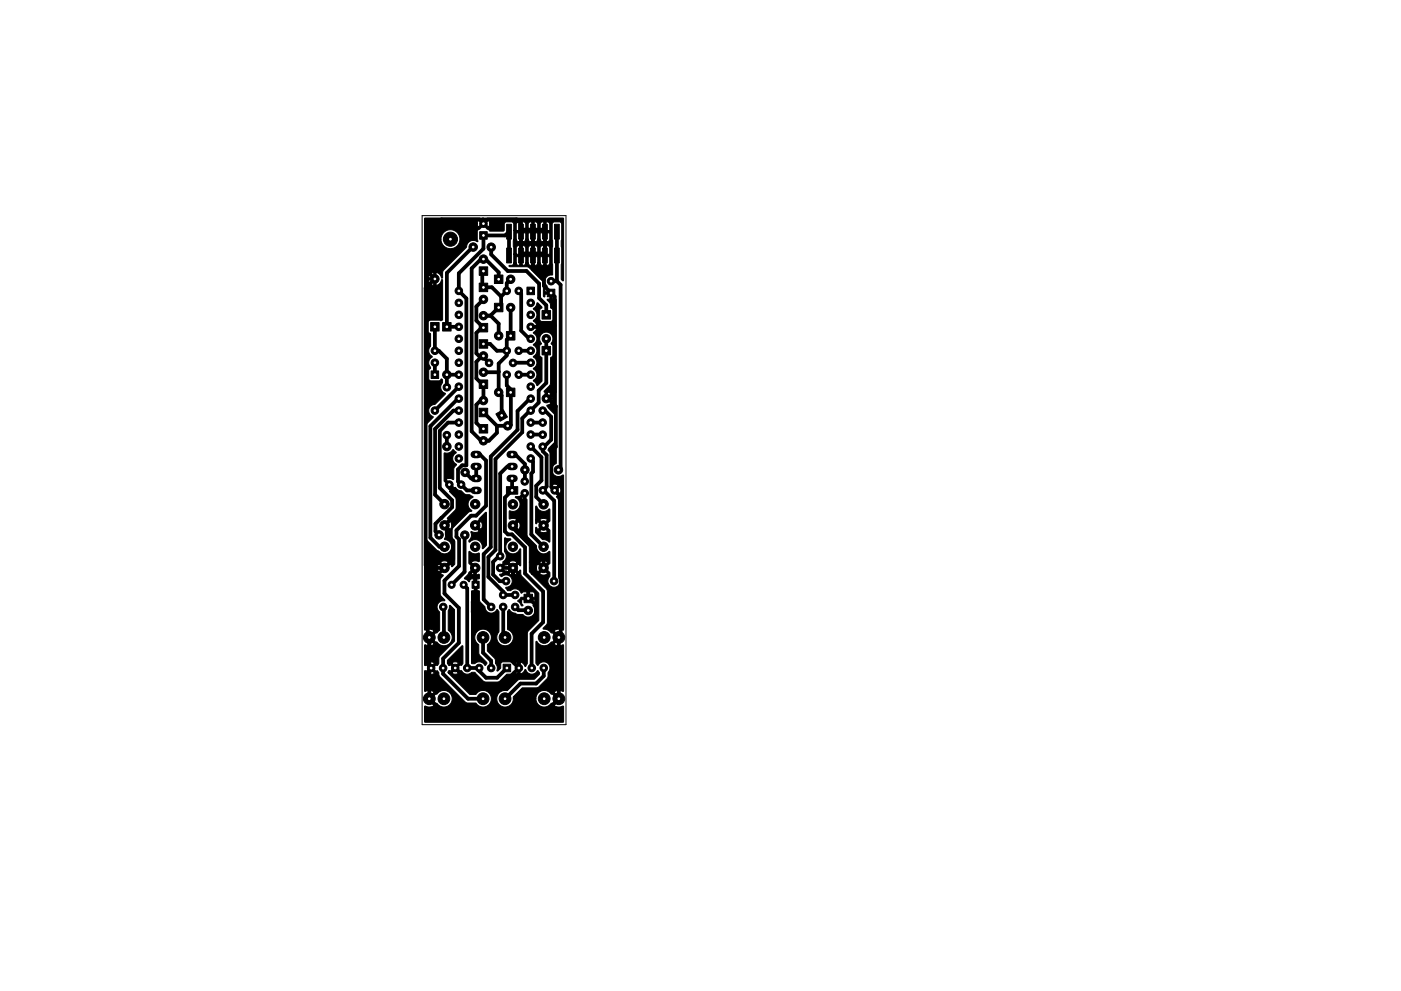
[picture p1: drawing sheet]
<svg xmlns="http://www.w3.org/2000/svg" width="297mm" height="210mm" viewBox="0 0 297 210" stroke-linecap="round" stroke-linejoin="round" font-family="sans-serif">
<path d="M89.5 45.7h30.5v108h-30.5z" fill="none" stroke="#000" stroke-width=".21"/>
<g fill="#000" stroke="#000" stroke-width=".21">
<path d="M90 46.3h11.6l.9 .8 .9-.8h16l.1 13.2-.2 .1-.3-.4 .1-11.7-.4-.4h-1.2l-.4 .4v10.9a1.38 1.38 0 0 0-1.5 .8 1.38 1.38 0 0 0 .4 1.6l-.4 .3-.1 .8h1.5l.1 1.6 .8-.1 .1 .2-.1 24.5-.2 .1-1.4-1.6-.3-.6a1.38 1.38 0 0 0 1.2-1.2h-1.6v-.5h1.6a1.3 1.3 0 0 0-1.1-1.1v1.1h-.5v-1.1l-.2-.2 1.2-1.2 .1-.4v-5.5l.5-.6v-1.9l-.3-.6a1.41 1.41 0 0 0-.7-2.3 1.46 1.46 0 0 0-1.6 .7 1.46 1.46 0 0 0 .2 1.8l-.4 .4v1.9l.5 .6v4.9l-1 1-.8-1a1.43 1.43 0 0 0 0-2.6 1.38 1.38 0 0 0 .1-2.4l-.1-.2a1.39 1.39 0 0 0 .7-1.2 1.39 1.39 0 0 0-.7-1.3l.1-.1a1.38 1.38 0 0 0-.1-2.4l.4-.4 .3-.6h-1.4l-.1-.4 .1-.1h1.4l-.7-1.1a1.39 1.39 0 0 0 .7-1.2 1.39 1.39 0 0 0-.7-1.3l.6-.6 .2-.6h.1l.9 .9-.5 .6v1.9l.2 .4 .3 .1h1.9l.4-.3v-2.1l-.5-.5-.1-1-.6-.7 .1-.1h.5v-1.1h-1.1v.6l-.3-.1v-2.8l-.2-.5-3-2.9-3.9-.1-.2-.2 .8-.2 .2-.4h.6l.1 .4 .3 .1h1.2l.4-.5h.5l.1 .3 .3 .2h1.2l.4-.5h.5l.4 .5 1.4-.1 .2-.3v-1.4h-.7v1.8h-.5v-1.8h-.8v1.3h-.5v-1.3h-.7v1.8h-.6v-1.8h-.7v1.3h-.5v-1.3h-.8v1.8h-.5v-1.8h-.7v1.3h-.6v-1.9l7.6 .1v-1.5l-.2-.3-.5-.1v1.8h-.5v-1.8l-.5 .1-.3 .3v1.4h-.5v-1.5l-.3-.2-.4-.1v1.8h-.6v-1.8h-.3l-.4 .4v1.4h-.5l-.1-1.5-.2-.2-.5-.1v1.8h-.5v-1.8h-.3l-.4 .4v1.4h-.6l-.1-2.8 .1-.3h.6l.3 .4h1.2l.3-.1 .2-.3h.5l.4 .4h1.1l.4-.1 .1-.3h.5l.4 .4h1.2l.4-.4v-1.4h-.7v1.8h-.5v-1.8h-.8v1.4h-.5v-1.4h-.7v1.8h-.6v-1.8h-.7v1.4h-.5v-1.4h-.8v1.8h-.5v-1.8h-.7v1.4h-.6v-1.9h7.6v-1.4l-.1-.3-.6-.1v1.8h-.5v-1.8h-.5l-.2 .2-.1 1.6h-.5v-1.4l-.4-.4h-.3v1.8h-.6v-1.8h-.4l-.3 .2v1.6h-.5v-1.4l-.4-.4h-.4v1.8h-.5v-1.8h-.5l-.2 .2v1.6h-.6v-1.4l-.4-.4h-1.1l-.3 .1-.2 .3v1.3l-.2 .2h-2.8l-1.4-1.2-1.3 1.1v1.9l.1 .4h-.2a1.45 1.45 0 0 0-2.2 1.3l-4.9 4.9-.2 .4v1.1l-.2 .1a1.41 1.41 0 0 0-1.1-1.2v2.8a1.6 1.6 0 0 0 1.2-1.3l.1 .1v8.4l-.3 .2-2.3-.1-.3 .3-.1 2.1 .5 .5v2.6a1.44 1.44 0 0 0 .4 2.3l-.2 .1a1.35 1.35 0 0 0-.2 2.2l-.4 .6v1.7l.1 .4 .4 .1h1.7l.5-.4 .2 .2v.6a1.31 1.31 0 0 0 .5 2.2l.1 .2-2.2 2.2a1.36 1.36 0 0 0-1.3 1.2 1.36 1.36 0 0 0 1 1.5l-1.4 1.4-.2 .5v23.7l.3 .7 2 1.9 .4 .2a1.55 1.55 0 0 0 2.6-.3 1.55 1.55 0 0 0-1.4-2.2l.3-.9a.42 .42 0 0 1 0-.5 .42 .42 0 0 1 .4-.2l.2-.1-1.2-1.2h.7l.9 .8a1.43 1.43 0 0 0 0-1.7l-.9 .9h-.7l1.2-1.3-.3-.3 1.8-1.7 .2-.6-.1-1.8-1.4-1.5 .7-.4-1.8-1.9v-5.8l.2-.1a1.56 1.56 0 0 0 1.7-.7l.6 .5-.1 .2a1.38 1.38 0 0 0 .2 2.5l-.6 .8-.1 2.3a1.45 1.45 0 0 0-1.6 0l1.8 1.8 .3-.1 .3 .4 .9 .4 .8 .7 1 .1 .7 .3-.1 .2a1.58 1.58 0 0 0-1 1.4 1.58 1.58 0 0 0 .8 1.5l-.7 .3-3.4 3.5v1.9l.5 .8v4.8l-.5 .5-.4-.6-2.1 2.1 .6 .4-.7 .9v3.1l.2 .4 .8 .8-.1 .2a1.34 1.34 0 0 0-1.5 .8 1.34 1.34 0 0 0 .5 1.6v3.8l-.6 .6-.2-.1-1 1 1 1.1 .3-.1 .3 .4a1.76 1.76 0 0 0 1.7 .3 1.81 1.81 0 0 0 1.2-1.5 1.81 1.81 0 0 0-.9-1.7v-4.1l.4-1.2 1 1v6.6l-3.2 3.2-.2 .4v1.2l-.3 .4-.2-.2-.7 .8 .7 .7 .2-.2 .3 .4 .3 .9 5.4 5.4 .4 .2h1.7l.9 .7 .5 .1 .8-.1a1.78 1.78 0 0 0 .8-2.8 1.78 1.78 0 0 0-3 .2h-1.2l-4.5-4.5h.7a1.24 1.24 0 0 0 1.4 0l-.7-.7-.7 .7h-.7l-.1-.2 .2-.3 .2 .1 .8-.7-.8-.7-.2 .2-.3-.6h.9l.7 .8 .7-.8a1.27 1.27 0 0 0-1.4 0h-.9v-.5l3.2-3.1 .1 3.7-.3 .5-.3-.2-.7 .7 .7 .7 .2-.1 .1 .1a1.33 1.33 0 0 0 2.1 .2l.7 .1 2 2h2.9l.3-.2 1.6-1.5h.9l.5-.5 .9 .5v-2.6l-.9 .5-.5-.5-2 .1-.2 .3-.1 1-.6 .6-.1-.2a1.44 1.44 0 0 0-.4-1.5l-.1-1-1.6-1.6v-1.3l.2-.1a1.78 1.78 0 0 0 .1-2.7 1.78 1.78 0 0 0-2.7 .2 1.78 1.78 0 0 0 .6 2.6l.1 2.1 1.6 1.7-.3 .6-.2-.1a1.31 1.31 0 0 0-1.9-.4l-.7 .1-.1-.1v-15.2l.6-.2v-2.5l-.8 .1-.4 .5-.9-.7 .7-.8 .2-.5 1-.9-1-1v-2.4l.2-.1a1.5 1.5 0 0 0 1.8 .3l.2 .1v1.8a1.64 1.64 0 0 0-1.7 .1l1.2 1.2-1.2 1.2a1.74 1.74 0 0 0 1.7 .1v1h-.5v2.5l.5 .1 .1 2.2 1.1 1.2a1.36 1.36 0 0 0 1.1 1.3 1.36 1.36 0 0 0 1.5-.8l.4 .5v4.3a1.78 1.78 0 0 0 .4 2.6 1.78 1.78 0 0 0 2.6-.8 1.78 1.78 0 0 0-1.2-2.4v-3.8a.31 .31 0 0 1 .2-.3 .31 .31 0 0 1 .4 .2l.4 .3 1.1 .5h1.1a1.47 1.47 0 0 0 2.2 .2 1.47 1.47 0 0 0 0-2.2l.4-.4v-.8h-2.8v.8l.3 .4-.1 .1h-.3l-.3-.6-.4-.4 .7-.8h2.9l-.1-1-.3-.1h-.7v1.1h-.6v-1.1h-.7l-.4 .2h-.1a1.35 1.35 0 0 0-2.3-.5h-.6l-.3-.7a1.35 1.35 0 0 0 1.2-1.9 1.35 1.35 0 0 0-2.2-.4l-.3-.3v-.2l1.9-.1a1.47 1.47 0 0 0 1.7 0l-.9-.8-.8 .8h-1.4l.3-.1-1.1-1.1h.7l.7 .7 .2-.1 .2 .3 .9-.9-.9-.9-.1 .3-.3-.1-.7 .7h-.7l1.1-1.1-.2-.1h1.3l.9 .8 .8-.8a1.45 1.45 0 0 0-1.7 0l-1.3-.1a1.43 1.43 0 0 0 .4-2.2v-2.8l1.1 .1a.19 .19 0 0 1 .2 .2 .19 .19 0 0 1-.2 .2 1.54 1.54 0 0 0-.3 2.5 1.54 1.54 0 0 0 2.5-.8l.1 .2v3.3l-.2 .1-.2-.4-.9 .9 .9 .9 .3-.4 .3 1.2 3.6 3.7v5.7l-2.2 2.2-.2 .5v6.5l-.5 .6a1.48 1.48 0 0 0-1-1v2.6a1.45 1.45 0 0 0 1.1-1l.1 .2a1.33 1.33 0 0 0 1.2 .8 1.33 1.33 0 0 0 1.2-.7l.5 .4v.4l-1.1 1-3.3 .1-2.5 2.3a1.77 1.77 0 0 0-2.2 1.4 1.77 1.77 0 0 0 1.6 2.1 1.77 1.77 0 0 0 1.9-1.8h4.8a1.76 1.76 0 0 0 1.2 1.7 1.76 1.76 0 0 0 2-.6h.3l1-1.1-1-1-.1 .1a1.85 1.85 0 0 0-2-.8 1.85 1.85 0 0 0-1.4 1.7h-4.8v-.3l2-2h2.9l.5-.1 1.9-1.9 .1-1.2a1.36 1.36 0 0 0-.2-2.1 1.31 1.31 0 0 0-1.9 .5l-.2 .1-.3-.5v-4.6h.2l.6 .6a1.74 1.74 0 0 0 1.5 .2l1-.7 .2 .1 1-1.1-1-1-.1 .1a2.25 2.25 0 0 0-1.8-.8v-.2l.7-.8 .2-.3-.1-6.9-.2-.5-3.1-3.1h1.7a1.46 1.46 0 0 0 1.7 0l-.9-.8-.8 .8h-1.7l-.5-.4v-.8h1.5l.3 .9 .9-.9-.9-.9-.3 .9h-1.5v-1.2h2.2l.9 .8 .8-.8a1.49 1.49 0 0 0-1.7 0h-2.2v-3.5l-2.7-2.8 .1-.3-1.2-1.2h.7l.9 .9a1.43 1.43 0 0 0 0-1.8l-.9 .9h-.7l1.2-1.2a1.68 1.68 0 0 0-1.6-.2v-1.6l.1-.1a1.55 1.55 0 0 0 2.1-.9 1.55 1.55 0 0 0-1-2l.2-.1h.8l1-1.1 .4 .3-1.1 1.1 1.2 .3 .1 7.6 .2 .4 1.7 1.8a1.56 1.56 0 0 0 1 1.6 1.56 1.56 0 0 0 1.8-.4l.1 2.5-1 1 1 .9v.9a1.32 1.32 0 0 0-.1 1.9 1.32 1.32 0 0 0 1.9 0 1.32 1.32 0 0 0 0-1.9v-16.1l-.4-.8 .3-.3-1-1.1h.7l.7 .8a1.22 1.22 0 0 0 0-1.5l-.7 .7h-.7l1-1a1.42 1.42 0 0 0-1.4-.1l-.1-2.7 .2-.2a1.6 1.6 0 0 0 2.4 .8l.1 32.9a2.08 2.08 0 0 0-2.1 .1l1.4 1.4-1.4 1.5a1.73 1.73 0 0 0 1.9 .1l.2 .1v9.8a2.08 2.08 0 0 0-2.1 .1l1.4 1.4-1.4 1.5a1.73 1.73 0 0 0 1.9 .1l.2 .1v3.2l-.1 .1h-29.3l-.1-.1v-3.3a2.14 2.14 0 0 0 2.1-.1l-1.4-1.5h.7l1 1.1 .3-.1 .3 .4a1.79 1.79 0 0 0 2.5-.4 1.79 1.79 0 0 0-.4-2.5 1.79 1.79 0 0 0-2.5 .6l-.2-.1-1 1h-.7l1.4-1.4a1.98 1.98 0 0 0-2-.1l-.1-3.9h.7a1.26 1.26 0 0 0 1.4 0l-.7-.7-.7 .7h-.7v-.5l.3 .2 .7-.8-.7-.7-.2 .2-.1-.5h.7l.7 .7 .7-.7a1.22 1.22 0 0 0-1.4 0h-.7v-3.9a2.14 2.14 0 0 0 2.1-.1l-1.4-1.4 1.4-1.4a1.93 1.93 0 0 0-2-.2l-.1-13.2h2.7l.3 .9 .9-.9-.9-.9-.3 .9h-2.7v-1.2h3.4l.9 .8 .8-.8a1.49 1.49 0 0 0-1.7 0h-3.4v-59.9h.8l.1 .2a1.34 1.34 0 0 0 1 .9v-1.1h-1.9v-.5h1.9v-1.1a1.39 1.39 0 0 0-1.1 1.1h-.8v-8.2h3.5v.3a2.01 2.01 0 0 0 3.1 1.4 2.01 2.01 0 0 0-.2-3.4 2.01 2.01 0 0 0-2.9 1.7h-3.5v-3.2h11.2l.2 .7 .7-.7h.8l.7 .7a1.22 1.22 0 0 0 0-1.5l-.7 .8h-.8l-.7-.8-.2 .8h-11.2zM101.7 49.2h1.6v1.6h-1.6zM101.6 56.6h1.8v1.8h-1.8zM107.4 52.6h1v3.2h-1zM107.4 47.6h1v3.1h-1zM110 52.6h1v3.2h-1zM110 47.6h1v3.1h-1zM112.5 52.6h1v3.2h-1zM112.5 47.6h1v3.1h-1zM115 52.6h1v3.2h-1zM115 47.6h1v3.1h-1zM117.6 52.6h1v3.2h-1z"/>
<path d="M117.6 47.6h1v3.1h-1zM91.4 78.7h1.6v1.6h-1.6zM91.3 68.4h1.8v1.8h-1.8zM93.8 68.4h1.8v1.8h-1.8zM101.6 60.1h1.8v1.8h-1.8zM101.6 72.1h1.8v1.8h-1.8zM101.6 68.6h1.8v1.8h-1.8zM104.8 58.3h1.8v1.8h-1.8zM104.8 64.3h1.8v1.8h-1.8zM107.4 70.3h1.8v1.8h-1.8zM111.7 60.9h1.6v1.6h-1.6zM114.9 65.9h1.8v1.8h-1.8z"/>
<path d="M114.9 73.5h1.8v1.8h-1.8zM116 61.4h1.6v1.6h-1.6zM101.6 90.1h1.8v1.8h-1.8zM101.6 86.6h1.8v1.8h-1.8zM101.6 80.6h1.8v1.8h-1.8zM105.1 87.8l1.6-.9 .9 1.6-1.6 .9zM107.4 82.3h1.8v1.8h-1.8zM117.8 93.6l.2 .1v4.6l-1.1 1-.1-2.9-.6-1 .1-.3zM102.9 108.7l.2 .1v6.8l-.7 .8h-.1a1.59 1.59 0 0 0-.9-1.8 1.59 1.59 0 0 0-1.9 .4l-.1-.3a1.66 1.66 0 0 0 .6-1.4l-.1-.5a1.58 1.58 0 0 0 1.7-.1l-1.2-1.2h.7l.9 .8a1.43 1.43 0 0 0 0-1.7l-.9 .9h-.7zM107.4 103.2h2.4v1.6h-2.4zM113.6 107.4l.2 .1a1.58 1.58 0 0 0 2.7 .5l.1 2.5-1 1 1 .9v2.6h-.2l-.7-.4-.7-.1-1.4-1.5v-.3h.8a1.46 1.46 0 0 0 1.7 0l-.9-.8-.8 .8h-.8v-.8h.2l.2 .5 .9-.9-.9-.9-.2 .5h-.2v-.8h.8l.9 .8 .8-.8a1.45 1.45 0 0 0-1.7 0h-.8zM100.1 123.3h1.5v1.5h-1.5z"/>
<path d="M111.1 126.1h1.8v1.8h-1.8zM106.7 140.9h1.6v1.6h-1.6z"/>
<circle cx="92.2" cy="59.2" r=".9"/>
<circle cx="95.5" cy="50.7" r="1.5"/>
<circle cx="100.3" cy="52.4" r=".9"/>
<circle cx="102.5" cy="55" r=".9"/>
<circle cx="102.5" cy="47.5" r=".8"/>
<circle cx="104.1" cy="52.4" r=".9"/>
<circle cx="108.3" cy="59.2" r=".9"/>
<circle cx="116.8" cy="59.7" r=".8"/>
<circle cx="92.2" cy="74.4" r=".8"/>
<circle cx="92.2" cy="77" r=".8"/>
<circle cx="94.7" cy="79.5" r=".9"/>
<circle cx="97.3" cy="74.4" r=".8"/>
<circle cx="97.3" cy="64.3" r=".8"/>
<circle cx="97.3" cy="61.7" r=".8"/>
<circle cx="97.3" cy="79.5" r=".8"/>
<circle cx="97.3" cy="71.9" r=".8"/>
<circle cx="97.3" cy="77" r=".8"/>
<circle cx="97.3" cy="69.3" r=".8"/>
<circle cx="97.3" cy="66.8" r=".8"/>
<circle cx="102.5" cy="63.5" r=".9"/>
<circle cx="102.5" cy="75.5" r=".9"/>
<circle cx="102.5" cy="67" r=".9"/>
<circle cx="102.5" cy="79" r=".9"/>
<circle cx="103.7" cy="77" r=".8"/>
<circle cx="105.7" cy="71.2" r=".9"/>
<circle cx="107.4" cy="61.7" r=".8"/>
<circle cx="107.4" cy="79.5" r=".8"/>
<circle cx="107.4" cy="74.4" r=".8"/>
<circle cx="108.3" cy="65.2" r=".9"/>
<circle cx="108.8" cy="77" r=".8"/>
<circle cx="110" cy="74.4" r=".8"/>
<circle cx="110" cy="79.5" r=".8"/>
<circle cx="110" cy="61.7" r=".8"/>
<circle cx="112.5" cy="69.3" r=".8"/>
<circle cx="112.5" cy="71.9" r=".8"/>
<circle cx="112.5" cy="64.3" r=".8"/>
<circle cx="112.5" cy="77" r=".8"/>
<circle cx="112.5" cy="79.5" r=".8"/>
<circle cx="112.5" cy="74.4" r=".8"/>
<circle cx="112.5" cy="66.8" r=".8"/>
<circle cx="115.8" cy="71.9" r=".9"/>
<circle cx="92.2" cy="87.1" r=".8"/>
<circle cx="94.7" cy="92.3" r=".8"/>
<circle cx="94.7" cy="82.2" r=".8"/>
<circle cx="94.7" cy="94.7" r=".9"/>
<circle cx="97.3" cy="94.7" r=".8"/>
<circle cx="97.3" cy="87.1" r=".8"/>
<circle cx="97.3" cy="89.7" r=".8"/>
<circle cx="97.3" cy="82" r=".8"/>
<circle cx="97.3" cy="84.6" r=".8"/>
<circle cx="97.3" cy="97.3" r=".8"/>
<circle cx="97.3" cy="92.2" r=".8"/>
<circle cx="102.5" cy="93.5" r=".9"/>
<circle cx="102.5" cy="85" r=".9"/>
<circle cx="105.7" cy="83.2" r=".9"/>
<circle cx="107.6" cy="90.3" r=".9"/>
<circle cx="111.3" cy="99.7" r=".9"/>
<circle cx="112.5" cy="92.2" r=".8"/>
<circle cx="112.5" cy="84.6" r=".8"/>
<circle cx="112.5" cy="89.7" r=".8"/>
<circle cx="112.5" cy="94.7" r=".8"/>
<circle cx="112.5" cy="87.1" r=".8"/>
<circle cx="112.5" cy="82" r=".8"/>
<circle cx="112.5" cy="97.3" r=".8"/>
<circle cx="115.1" cy="94.8" r=".8"/>
<circle cx="115.1" cy="92.2" r=".8"/>
<circle cx="115.1" cy="89.7" r=".8"/>
<circle cx="115.1" cy="87.1" r=".8"/>
<circle cx="115.8" cy="84.6" r=".9"/>
<circle cx="118.4" cy="99.7" r=".9"/>
<circle cx="93.1" cy="113.5" r=".9"/>
<circle cx="94.2" cy="107" r="1"/>
<circle cx="94.2" cy="116" r="1"/>
<circle cx="94.2" cy="111.5" r="1"/>
<circle cx="95.3" cy="102.8" r=".8"/>
<circle cx="97.8" cy="102.8" r=".8"/>
<circle cx="98.6" cy="113.5" r=".9"/>
<circle cx="98.6" cy="100.2" r=".9"/>
<circle cx="100.8" cy="107" r="1"/>
<circle cx="100.8" cy="116" r="1"/>
<circle cx="100.8" cy="111.5" r="1"/>
<circle cx="106" cy="118" r=".8"/>
<circle cx="108.8" cy="116" r="1"/>
<circle cx="108.8" cy="107" r="1"/>
<circle cx="108.8" cy="111.5" r="1"/>
<circle cx="111.3" cy="102.1" r=".8"/>
<circle cx="111.3" cy="104.6" r=".8"/>
<circle cx="115.1" cy="104" r=".8"/>
<circle cx="115.2" cy="116" r="1"/>
<circle cx="115.2" cy="107" r="1"/>
<circle cx="115.2" cy="111.5" r="1"/>
<circle cx="117.6" cy="104" r=".8"/>
<circle cx="91" cy="135.2" r="1.25"/>
<circle cx="94" cy="128.8" r=".8"/>
<circle cx="94.1" cy="135.2" r="1.25"/>
<circle cx="94.2" cy="120.5" r="1"/>
<circle cx="95.8" cy="124.1" r=".75"/>
<circle cx="98.3" cy="124.1" r=".75"/>
<circle cx="100.8" cy="120.5" r="1"/>
<circle cx="102.4" cy="135.2" r="1.25"/>
<circle cx="104.1" cy="128.8" r=".8"/>
<circle cx="106" cy="120.5" r=".8"/>
<circle cx="106.7" cy="128.8" r=".8"/>
<circle cx="106.7" cy="126.2" r=".8"/>
<circle cx="107.1" cy="135.2" r="1.25"/>
<circle cx="107.3" cy="123.3" r=".8"/>
<circle cx="108.8" cy="120.5" r="1"/>
<circle cx="109.2" cy="126.2" r=".8"/>
<circle cx="109.2" cy="128.8" r=".8"/>
<circle cx="112" cy="129.5" r=".9"/>
<circle cx="115.2" cy="120.5" r="1"/>
<circle cx="115.4" cy="135.2" r="1.25"/>
<circle cx="117.5" cy="123.3" r=".8"/>
<circle cx="118.5" cy="135.2" r="1.25"/>
<circle cx="91" cy="148.2" r="1.25"/>
<circle cx="91.4" cy="141.7" r=".8"/>
<circle cx="94" cy="141.7" r=".8"/>
<circle cx="94.1" cy="148.2" r="1.25"/>
<circle cx="96.5" cy="141.7" r=".8"/>
<circle cx="99.1" cy="141.7" r=".8"/>
<circle cx="101.6" cy="141.7" r=".8"/>
<circle cx="102.4" cy="148.2" r="1.25"/>
<circle cx="104.1" cy="141.7" r=".8"/>
<circle cx="107.1" cy="148.2" r="1.25"/>
<circle cx="110" cy="141.7" r=".8"/>
<circle cx="112.7" cy="141.7" r=".8"/>
<circle cx="115.3" cy="141.7" r=".8"/>
<circle cx="115.4" cy="148.2" r="1.25"/>
<circle cx="118.5" cy="148.2" r="1.25"/>
</g>
<path d="M100.6 99h.8M100.6 96.4h.8M108.2 99h.8M108.2 96.4h.8M100.6 101.5h.8M100.6 104h.8M108.2 101.5h.8" fill="none" stroke="#000" stroke-width="1.6"/>
<g fill="none" stroke="#000" stroke-width=".8">
<path d="M100.3 52.4l-5.6 5.5v11.4h2.3M102.2 57.5v3.4h2.1l1.9 2M102.4 46.6l.1 .9M104.1 52.4v1.6l3.6 3.5h3.9l2.7 2.7v3l1.5 1.6v2M105.7 59.2v-1.4l-2.8-2.8h-.9l-2 1.9v34.6l2 2h1.7l1.7-1.7v-1.5l-2.9-2.8h-.3M107.9 54.2v-5l-.8 .8h-4.6v2.8l-5.2 5.2v3.7l1.6 1.6v35.4h-.9l-.9 .9v2.6l1.9 1.8h2M108.8 59.2h-.5l-.9 .9v1.6l-1.2 1.2M110.5 48.7h5v5.1h-5v-6.3l-1-.9h-15.9l-2.6 2.6v8.8l1.2 1.2-2 1.9v58.8l.6 .6h3.5l1.8-1.8v-3.9l-1.4-1.4v-1.5l-.4-.4 2.7-2.8v-3.4l-1.7-1.8v-.7M113 54.2v2.9l2.3 2.3v1.2l2.3 2.3v20.3l-1.4 1.4 1.7 1.6v8.6l-1 .9v7.6l1.9 1.9 .1 29.7-.4 .3v13l-3.9 3.9h-19.7l-3.9-3.9v-13l-.3-.3v-14.5M113 48.7v5.1M118.1 59.7l.8 .7v39.1l-.5 .4M118.1 48.7v11"/>
<path d="M118.1 59.7h-1.3M92.2 69.3v5.1h.8l1.7 1.7v6.1M92.2 77v2.5M94.7 79.5h2.6M97 69.3h.1M102.1 69.5l-1.1 1.1v4.4l.5 .5h.7l1.5 1.5M102.2 73h1.7l1.5 1.4h2M102.2 75.5l-1.2 1.3v3.5l1.2 1.2M102.5 63.5l-1.5 1.5v3l1.5 1.5M102.5 67h1.5l1.7 1.7v2.5M105.7 78.9l-3.2 .1M106.2 62.9v1.8l-2.2 2.3"/>
<path d="M107.4 79.5v2.3l.9 .8v7.6l-.2 .1h-2.7M108.3 65.2v6l-.9 .9v3.3l-1.7 1.7v6.1l.7 .7v4.2M108.5 77h3.7M109.7 79.5h.1M109.7 79.5h2.5M110 74.4h2.5M110 61.7l.5 .5v8l1.7 1.7M115.8 71.9v9.3l-1.6 1.7v2.5l-1.7 1.7M117.6 69.1l-.3 .2h-4.8M94.7 92.3v2.4M97.3 87.1h-1.2l-3.9 3.9v14l2.1 2M97.3 82l-5.1 5.1"/>
<path d="M97.3 89.7h-2.3l-1.8 1.7v12.1l2.6 2.6v1.5l-3.5 3.5v1.6l.8 .8M97.3 84.6h-.2l-5.9 5.8v23.7l2 1.9h1.1M101 96.4h.8l1.3 1.3v9.6l-2.2 2.1h-1l-3.1 3.1v1.4l.5 .5v5.7l-3.1 3.1v2.7l3.1 3.1v7.4l-3.3 3.3v3.3l5.2 5.2h3.2M101 99v2.5h-1.1l-1.3-1.3M102.2 85h-.3l-.9 .9v3.8l1.2 1.3M102.5 81.5v3.5M107.6 99l-1.6 1.5v17.5M108.6 96.4h.7l2 2.1v3.6M112.2 97.3l-.1 .1M112.4 84.6h.1M112.4 84.6l-2.7 2.6v4l-5.6 5.7v19.2l-1.6 1.5v9.6l1.6 1.6M112.4 97.3l.6 .6v2.2l-.3 .3v13l2.5 2.6"/>
<path d="M112.4 87.1l-1.7 1.7v2.9l-5.6 5.7v19.3l-1.6 1.5v4.2l3.2 3.1v.7h2.5M112.5 89.7h2.6M112.5 94.7l2.3 2.3v4.9l-1.1 1.2v2.3l1.5 1.6M115.1 87.1h.4l1.4 1.3v4.9l-1.5 1.4h-.3M115.1 94.7v1l.8 .8v6.7l-.8 .8M115.1 94.7l.2 .3M115.3 92.2h-3.1M93.6 109.9h.1M98.6 113.5l-.1 7.8-2.7 2.8M106 118h-.2l-1.3 1.2v2.7l1.5 1.4h1.3M106 118h.1M108.6 101.5v2.5l-1.6 1.6v7.1l.7 .7h.9l2.7 2.7v5.6l3.8 3.8v6.5l-2.4 2.4v7.3"/>
<path d="M111.3 104.6v4.4l-2.5 2.5v.5l6.4 6.5v2M115.3 104l2.2 2.2v17.1M94 128.8l.1 .1v6.3M98.3 124.1l.8 .7v16.9h2.5v.6l1.5 1.5h2.3l2.1-2.1M100.8 120.5l-.1 3.7M100.8 124.1v3l-.6 .6v2.2l4.5 4.4v2.1l5.3 5.3M102.4 135.2v3.3l1.7 1.7v1.5M104.7 136h.1M106 120.5h2.8v1.3l3.2 3.2v2h.2l1.4 1.4v3.2l-3.6 3.6v6.5M106.7 128.8v6.1l.4 .3M109.2 128.8l.7 .7h2.1M96.5 141.7l4.3 4.3h4.9l4.3-4.3"/>
<path d="M115.3 141.7v1.7l-1.6 1.6h-3.3l-3.3 3.2"/>
</g>
<g fill="#fff" stroke="#fff" stroke-width=".21">
<circle cx="111.3" cy="99.7" r=".17"/>
<circle cx="118.4" cy="99.7" r=".17"/>
<circle cx="104.1" cy="52.4" r=".17"/>
<circle cx="100.3" cy="52.4" r=".17"/>
<circle cx="94.7" cy="94.7" r=".17"/>
<circle cx="98.6" cy="100.2" r=".18"/>
<circle cx="98.6" cy="113.5" r=".17"/>
<circle cx="93.1" cy="113.5" r=".17"/>
<circle cx="102.5" cy="91" r=".17"/>
<circle cx="102.5" cy="93.5" r=".17"/>
<circle cx="108.8" cy="77" r=".18"/>
<circle cx="103.7" cy="77" r=".18"/>
<circle cx="92.2" cy="77" r=".17"/>
<circle cx="92.2" cy="74.4" r=".17"/>
<circle cx="106" cy="118" r=".17"/>
<circle cx="106" cy="120.5" r=".17"/>
<circle cx="102.5" cy="87.5" r=".17"/>
<circle cx="102.5" cy="85" r=".17"/>
<circle cx="105.7" cy="59.2" r=".18"/>
<circle cx="108.3" cy="59.2" r=".18"/>
<circle cx="102.5" cy="69.5" r=".17"/>
<circle cx="102.5" cy="67" r=".17"/>
<circle cx="112" cy="127" r=".17"/>
<circle cx="112" cy="129.5" r=".17"/>
<circle cx="102.5" cy="61" r=".17"/>
<circle cx="102.5" cy="63.5" r=".17"/>
<circle cx="92.2" cy="79.5" r=".17"/>
<circle cx="92.2" cy="87.1" r=".17"/>
<circle cx="94.2" cy="120.5" r=".17"/>
<circle cx="100.8" cy="120.5" r=".17"/>
<circle cx="100.8" cy="116" r=".17"/>
<circle cx="94.2" cy="116" r=".17"/>
<circle cx="116.8" cy="62.2" r=".17"/>
<circle cx="116.8" cy="59.7" r=".17"/>
<circle cx="91.4" cy="141.7" r=".17"/>
<circle cx="94" cy="141.7" r=".17"/>
<circle cx="110" cy="79.5" r=".17"/>
<circle cx="107.4" cy="79.5" r=".17"/>
<circle cx="100.8" cy="124.1" r=".17"/>
<circle cx="98.3" cy="124.1" r=".17"/>
<circle cx="95.8" cy="124.1" r=".17"/>
<circle cx="106.7" cy="126.2" r=".17"/>
<circle cx="106.7" cy="128.8" r=".17"/>
<circle cx="110" cy="74.4" r=".17"/>
<circle cx="107.4" cy="74.4" r=".17"/>
<circle cx="107.1" cy="135.2" r=".17"/>
<circle cx="115.4" cy="135.2" r=".17"/>
<circle cx="118.5" cy="135.2" r=".17"/>
<circle cx="94" cy="128.8" r=".17"/>
<circle cx="104.1" cy="128.8" r=".17"/>
<circle cx="108.3" cy="83.2" r=".17"/>
<circle cx="105.7" cy="83.2" r=".17"/>
<circle cx="96.5" cy="141.7" r=".17"/>
<circle cx="99.1" cy="141.7" r=".17"/>
<circle cx="108.8" cy="111.5" r=".17"/>
<circle cx="115.2" cy="111.5" r=".17"/>
<circle cx="108.8" cy="107" r=".17"/>
<circle cx="115.2" cy="107" r=".17"/>
<circle cx="105.7" cy="65.2" r=".17"/>
<circle cx="108.3" cy="65.2" r=".17"/>
<circle cx="94.7" cy="69.3" r=".17"/>
<circle cx="94.7" cy="79.5" r=".17"/>
<circle cx="94.2" cy="111.5" r=".17"/>
<circle cx="100.8" cy="111.5" r=".17"/>
<circle cx="100.8" cy="107" r=".17"/>
<circle cx="94.2" cy="107" r=".17"/>
<circle cx="107.5" cy="141.7" r=".17"/>
<circle cx="110" cy="141.7" r=".17"/>
<circle cx="115.8" cy="66.8" r=".17"/>
<circle cx="115.8" cy="71.9" r=".17"/>
<circle cx="92.2" cy="69.3" r=".17"/>
<circle cx="92.2" cy="59.2" r=".17"/>
<circle cx="110" cy="61.7" r=".17"/>
<circle cx="107.4" cy="61.7" r=".17"/>
<circle cx="102.5" cy="81.5" r=".17"/>
<circle cx="102.5" cy="79" r=".17"/>
<circle cx="102.4" cy="148.2" r=".18"/>
<circle cx="94.1" cy="148.2" r=".17"/>
<circle cx="91" cy="148.2" r=".18"/>
<circle cx="97.8" cy="102.8" r=".17"/>
<circle cx="95.3" cy="102.8" r=".17"/>
<circle cx="108.3" cy="71.2" r=".17"/>
<circle cx="105.7" cy="71.2" r=".17"/>
<circle cx="102.5" cy="50" r=".18"/>
<circle cx="102.5" cy="47.5" r=".17"/>
<circle cx="108.6" cy="104" r=".18"/>
<circle cx="108.6" cy="101.5" r=".18"/>
<circle cx="108.6" cy="99" r=".18"/>
<circle cx="108.6" cy="96.4" r=".18"/>
<circle cx="101" cy="96.4" r=".18"/>
<circle cx="101" cy="99" r=".18"/>
<circle cx="101" cy="101.5" r=".18"/>
<circle cx="101" cy="104" r=".18"/>
<circle cx="115.1" cy="104" r=".17"/>
<circle cx="117.6" cy="104" r=".17"/>
<circle cx="95.5" cy="50.7" r=".17"/>
<circle cx="102.5" cy="57.5" r=".18"/>
<circle cx="102.5" cy="55" r=".18"/>
<circle cx="112.7" cy="141.7" r=".17"/>
<circle cx="115.3" cy="141.7" r=".17"/>
<circle cx="102.5" cy="73" r=".17"/>
<circle cx="102.5" cy="75.5" r=".17"/>
<circle cx="94.7" cy="92.3" r=".17"/>
<circle cx="94.7" cy="82.2" r=".17"/>
<circle cx="108.8" cy="120.5" r=".17"/>
<circle cx="115.2" cy="120.5" r=".17"/>
<circle cx="115.2" cy="116" r=".17"/>
<circle cx="108.8" cy="116" r=".17"/>
<circle cx="107.1" cy="148.2" r=".17"/>
<circle cx="115.4" cy="148.2" r=".17"/>
<circle cx="118.5" cy="148.2" r=".17"/>
<circle cx="104.1" cy="141.7" r=".17"/>
<circle cx="101.6" cy="141.7" r=".17"/>
<circle cx="109.2" cy="128.8" r=".17"/>
<circle cx="109.2" cy="126.2" r=".17"/>
<circle cx="106.4" cy="88.1" r=".17"/>
<circle cx="107.6" cy="90.3" r=".17"/>
<circle cx="115.1" cy="94.8" r=".17"/>
<circle cx="115.1" cy="92.2" r=".17"/>
<circle cx="115.1" cy="89.7" r=".17"/>
<circle cx="115.1" cy="87.1" r=".17"/>
<circle cx="117.5" cy="123.3" r=".18"/>
<circle cx="107.3" cy="123.3" r=".18"/>
<circle cx="111.3" cy="104.6" r=".17"/>
<circle cx="111.3" cy="102.1" r=".17"/>
<circle cx="115.8" cy="74.4" r=".17"/>
<circle cx="115.8" cy="84.6" r=".17"/>
<circle cx="102.4" cy="135.2" r=".18"/>
<circle cx="94.1" cy="135.2" r=".17"/>
<circle cx="91" cy="135.2" r=".18"/>
<circle cx="112.5" cy="61.7" r=".17"/>
<circle cx="112.5" cy="64.3" r=".17"/>
<circle cx="112.5" cy="66.8" r=".17"/>
<circle cx="112.5" cy="69.3" r=".17"/>
<circle cx="112.5" cy="71.9" r=".17"/>
<circle cx="112.5" cy="74.4" r=".17"/>
<circle cx="112.5" cy="77" r=".17"/>
<circle cx="112.5" cy="79.5" r=".17"/>
<circle cx="112.5" cy="82" r=".17"/>
<circle cx="112.5" cy="84.6" r=".17"/>
<circle cx="112.5" cy="87.1" r=".17"/>
<circle cx="112.5" cy="89.7" r=".17"/>
<circle cx="112.5" cy="92.2" r=".17"/>
<circle cx="112.5" cy="94.7" r=".17"/>
<circle cx="112.5" cy="97.3" r=".17"/>
<circle cx="97.3" cy="97.3" r=".17"/>
<circle cx="97.3" cy="94.7" r=".17"/>
<circle cx="97.3" cy="92.2" r=".17"/>
<circle cx="97.3" cy="89.7" r=".17"/>
<circle cx="97.3" cy="87.1" r=".17"/>
<circle cx="97.3" cy="84.6" r=".17"/>
<circle cx="97.3" cy="82" r=".17"/>
<circle cx="97.3" cy="79.5" r=".17"/>
<circle cx="97.3" cy="77" r=".17"/>
<circle cx="97.3" cy="74.4" r=".17"/>
<circle cx="97.3" cy="71.9" r=".17"/>
<circle cx="97.3" cy="69.3" r=".17"/>
<circle cx="97.3" cy="66.8" r=".17"/>
<circle cx="97.3" cy="64.3" r=".17"/>
<circle cx="97.3" cy="61.7" r=".17"/>
</g>
</svg>
